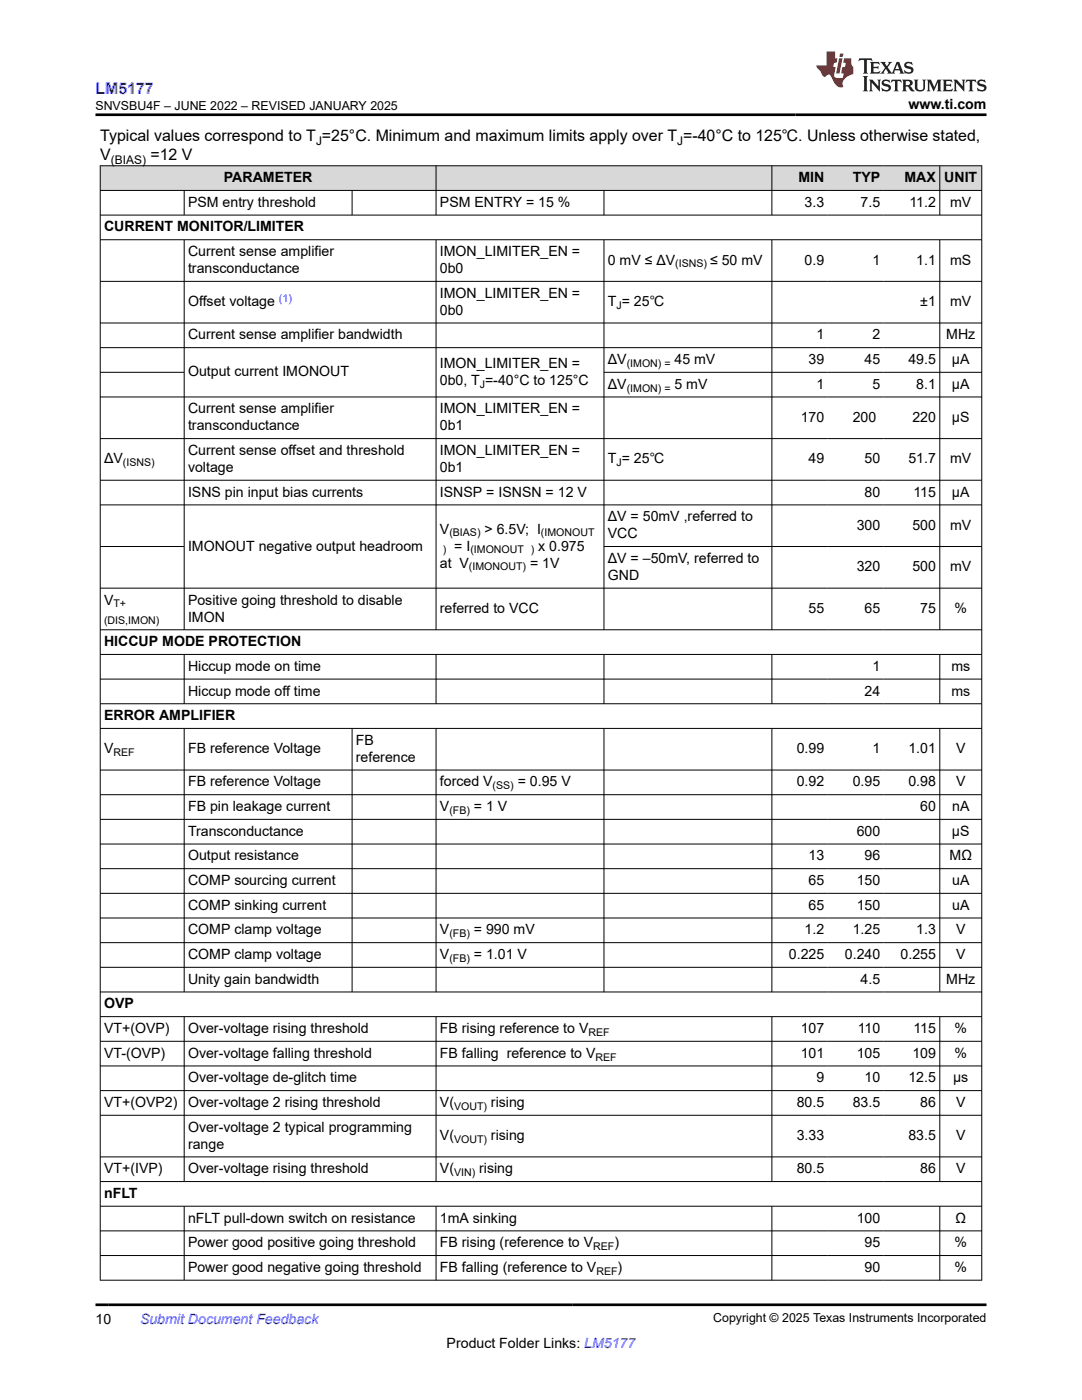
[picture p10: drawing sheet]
<svg xmlns="http://www.w3.org/2000/svg" width="216mm" height="279mm" viewBox="0 0 216 279" stroke-linecap="round" stroke-linejoin="round" font-family="sans-serif">
<defs><g id="words">
<text font-size="3.2" fill="#00f" x="19.1" y="18.7">LM5177</text>
<g font-size="3.2">
<text x="20" y="28.2">Typical values correspond to T =25°C. Minimum and maximum limits apply over T =-40°C to 125℃. Unless otherwise stated,</text>
<text x="20" y="32">V</text>
<text x="30" y="32">=12 V</text>
</g>
<g font-size="2.8">
<text x="181.3" y="21.8">www.ti.com</text>
<text x="37.5" y="41.3">PSM entry threshold</text>
<text x="44.7" y="36.4">PARAMETER</text>
<text x="87.8" y="41.3">PSM ENTRY = 15 %</text>
<text x="159.3" y="36.4">MIN</text>
<text x="160.6" y="41.3">3.3</text>
<text x="170.2" y="36.4">TYP</text>
<text x="171.7" y="41.3">7.5</text>
<text x="180.5" y="36.4">MAX</text>
<text x="181.5" y="41.3">11.2</text>
<text x="188.4" y="36.4">UNIT</text>
<text x="189.6" y="41.3">mV</text>
<text x="20.8" y="46.2">CURRENT MONITOR/LIMITER</text>
<text x="37.5" y="51.1">Current sense amplifier</text>
<text x="87.8" y="51.1">IMON_LIMITER_EN =</text>
<text x="121.3" y="52.8">0 mV ≤ ΔV</text>
<text x="141.7" y="52.8">≤ 50 mV</text>
<text x="160.6" y="52.8">0.9</text>
<text x="174.1" y="52.8">1</text>
<text x="182.8" y="52.8">1.1</text>
<text x="189.6" y="52.8">mS</text>
<text x="37.5" y="54.5">transconductance</text>
<text x="87.8" y="54.5">0b0</text>
<text x="87.8" y="59.4">IMON_LIMITER_EN =</text>
<text x="37.5" y="61.1">Offset voltage</text>
<text x="87.8" y="62.8">0b0</text>
<text x="121.3" y="61.1">T = 25℃</text>
<text x="183.6" y="61.1">±1</text>
<text x="189.6" y="61.1">mV</text>
<text x="37.5" y="67.7">Current sense amplifier bandwidth</text>
<text x="162.9" y="67.7">1</text>
<text x="174.1" y="67.7">2</text>
<text x="188.8" y="67.7">MHz</text>
<text x="37.5" y="75.1">Output current IMONOUT</text>
<text x="87.8" y="73.4">IMON_LIMITER_EN =</text>
<text x="87.8" y="76.8">0b0, T =-40°C to 125°C</text>
<text x="121.3" y="72.7">ΔV</text>
<text x="121.3" y="77.6">ΔV</text>
<text x="134.6" y="72.7">45 mV</text>
<text x="134.6" y="77.6">5 mV</text>
<text x="161.3" y="72.7">39</text>
<text x="162.9" y="77.6">1</text>
<text x="172.5" y="72.7">45</text>
<text x="174.1" y="77.6">5</text>
<text x="181.3" y="72.7">49.5</text>
<text x="182.8" y="77.6">8.1</text>
<text x="190" y="72.7">µA</text>
<text x="190" y="77.6">µA</text>
<text x="37.5" y="82.5">Current sense amplifier</text>
<text x="87.8" y="82.5">IMON_LIMITER_EN =</text>
<text x="37.5" y="85.9">transconductance</text>
<text x="87.8" y="85.9">0b1</text>
<text x="159.8" y="84.2">170</text>
<text x="170.2" y="84.2">200</text>
<text x="182" y="84.2">220</text>
<text x="190" y="84.2">µS</text>
<text x="20.8" y="92.5">ΔV</text>
<text x="37.5" y="90.8">Current sense offset and threshold</text>
<text x="37.5" y="94.2">voltage</text>
<text x="87.8" y="90.8">IMON_LIMITER_EN =</text>
<text x="87.8" y="94.2">0b1</text>
<text x="121.3" y="92.5">T = 25℃</text>
<text x="161.3" y="92.5">49</text>
<text x="172.5" y="92.5">50</text>
<text x="181.3" y="92.5">51.7</text>
<text x="189.6" y="92.5">mV</text>
<text x="37.5" y="99.1">ISNS pin input bias currents</text>
<text x="87.8" y="99.1">ISNSP = ISNSN = 12 V</text>
<text x="172.5" y="99.1">80</text>
<text x="182.3" y="99.1">115</text>
<text x="190" y="99.1">µA</text>
<text x="87.8" y="106.5">V</text>
<text x="96.7" y="106.5">&gt; 6.5V; I</text>
<text x="121.3" y="104">ΔV = 50mV ,referred to</text>
<text x="121.3" y="107.4">VCC</text>
<text x="170.9" y="105.7">300</text>
<text x="182" y="105.7">500</text>
<text x="189.6" y="105.7">mV</text>
<text x="37.5" y="109.9">IMONOUT negative output headroom</text>
<text x="87.8" y="113.3">at V</text>
<text x="90.6" y="109.9">= I</text>
<text x="105.8" y="113.3">= 1V</text>
<text x="107.4" y="109.9">x 0.975</text>
<text x="121.3" y="112.3">ΔV = –50mV, referred to</text>
<text x="121.3" y="115.7">GND</text>
<text x="170.9" y="114">320</text>
<text x="182" y="114">500</text>
<text x="189.6" y="114">mV</text>
<text x="20.8" y="120.7">V</text>
<text x="37.5" y="120.7">Positive going threshold to disable</text>
<text x="37.5" y="124">IMON</text>
<text x="87.8" y="122.3">referred to VCC</text>
<text x="161.3" y="122.3">55</text>
<text x="172.5" y="122.3">65</text>
<text x="183.6" y="122.3">75</text>
<text x="190.5" y="122.3">%</text>
<text x="20.8" y="129">HICCUP MODE PROTECTION</text>
<text x="37.5" y="133.9">Hiccup mode on time</text>
<text x="174.1" y="133.9">1</text>
<text x="189.8" y="133.9">ms</text>
<text x="20.8" y="143.7">ERROR AMPLIFIER</text>
<text x="37.5" y="138.8">Hiccup mode off time</text>
<text x="172.5" y="138.8">24</text>
<text x="189.8" y="138.8">ms</text>
<text x="71" y="148.6">FB</text>
<text x="20.8" y="150.3">V</text>
<text x="37.5" y="150.3">FB reference Voltage</text>
<text x="71" y="152">reference</text>
<text x="159" y="150.3">0.99</text>
<text x="174.1" y="150.3">1</text>
<text x="181.3" y="150.3">1.01</text>
<text x="190.8" y="150.3">V</text>
<text x="37.5" y="157">FB reference Voltage</text>
<text x="37.5" y="161.9">FB pin leakage current</text>
<text x="87.8" y="157">forced V</text>
<text x="87.8" y="161.9">V</text>
<text x="94.6" y="161.9">= 1 V</text>
<text x="103.3" y="157">= 0.95 V</text>
<text x="159" y="157">0.92</text>
<text x="170.2" y="157">0.95</text>
<text x="181.3" y="157">0.98</text>
<text x="183.6" y="161.9">60</text>
<text x="190" y="161.9">nA</text>
<text x="190.8" y="157">V</text>
<text x="37.5" y="166.8">Transconductance</text>
<text x="170.9" y="166.8">600</text>
<text x="190" y="166.8">µS</text>
<text x="37.5" y="171.7">Output resistance</text>
<text x="161.3" y="171.7">13</text>
<text x="172.5" y="171.7">96</text>
<text x="189.5" y="171.7">MΩ</text>
<text x="37.5" y="176.6">COMP sourcing current</text>
<text x="161.3" y="176.6">65</text>
<text x="170.9" y="176.6">150</text>
<text x="190" y="176.6">uA</text>
<text x="37.5" y="181.6">COMP sinking current</text>
<text x="161.3" y="181.6">65</text>
<text x="170.9" y="181.6">150</text>
<text x="190" y="181.6">uA</text>
<text x="37.5" y="186.5">COMP clamp voltage</text>
<text x="37.5" y="191.4">COMP clamp voltage</text>
<text x="87.8" y="186.5">V</text>
<text x="87.8" y="191.4">V</text>
<text x="94.6" y="186.5">= 990 mV</text>
<text x="94.6" y="191.4">= 1.01 V</text>
<text x="157.4" y="191.4">0.225</text>
<text x="160.6" y="186.5">1.2</text>
<text x="168.6" y="191.4">0.240</text>
<text x="170.2" y="186.5">1.25</text>
<text x="179.7" y="191.4">0.255</text>
<text x="182.8" y="186.5">1.3</text>
<text x="190.8" y="186.5">V</text>
<text x="190.8" y="191.4">V</text>
<text x="37.5" y="196.3">Unity gain bandwidth</text>
<text x="171.7" y="196.3">4.5</text>
<text x="188.8" y="196.3">MHz</text>
<text x="20.8" y="201.2">OVP</text>
<text x="20.8" y="206.2">VT+(OVP)</text>
<text x="37.5" y="206.2">Over-voltage rising threshold</text>
<text x="87.8" y="206.2">FB rising reference to V</text>
<text x="159.8" y="206.2">107</text>
<text x="171.2" y="206.2">110</text>
<text x="182.3" y="206.2">115</text>
<text x="190.5" y="206.2">%</text>
<text x="20.8" y="211.1">VT-(OVP)</text>
<text x="37.5" y="211.1">Over-voltage falling threshold</text>
<text x="87.8" y="211.1">FB falling reference to V</text>
<text x="159.8" y="211.1">101</text>
<text x="170.9" y="211.1">105</text>
<text x="182" y="211.1">109</text>
<text x="190.5" y="211.1">%</text>
<text x="20.8" y="220.9">VT+(OVP2)</text>
<text x="37.5" y="216">Over-voltage de-glitch time</text>
<text x="37.5" y="220.9">Over-voltage 2 rising threshold</text>
<text x="87.8" y="220.9">V(</text>
<text x="98" y="220.9">rising</text>
<text x="159" y="220.9">80.5</text>
<text x="162.9" y="216">9</text>
<text x="170.2" y="220.9">83.5</text>
<text x="172.5" y="216">10</text>
<text x="181.3" y="216">12.5</text>
<text x="183.6" y="220.9">86</text>
<text x="190.2" y="216">µs</text>
<text x="190.8" y="220.9">V</text>
<text x="37.5" y="225.9">Over-voltage 2 typical programming</text>
<text x="87.8" y="227.5">V(</text>
<text x="98" y="227.5">rising</text>
<text x="159" y="227.5">3.33</text>
<text x="181.3" y="227.5">83.5</text>
<text x="190.8" y="227.5">V</text>
<text x="37.5" y="229.2">range</text>
<text x="20.8" y="234.2">VT+(IVP)</text>
<text x="20.8" y="239.1">nFLT</text>
<text x="37.5" y="234.2">Over-voltage rising threshold</text>
<text x="87.8" y="234.2">V(</text>
<text x="95.6" y="234.2">rising</text>
<text x="159" y="234.2">80.5</text>
<text x="183.6" y="234.2">86</text>
<text x="190.8" y="234.2">V</text>
<text x="37.5" y="244">nFLT pull-down switch on resistance</text>
<text x="87.8" y="244">1mA sinking</text>
<text x="170.9" y="244">100</text>
<text x="190.7" y="244">Ω</text>
<text x="37.5" y="248.9">Power good positive going threshold</text>
<text x="87.8" y="248.9">FB rising (reference to V</text>
<text x="122.6" y="248.9">)</text>
<text x="172.5" y="248.9">95</text>
<text x="190.5" y="248.9">%</text>
<text x="37.5" y="253.8">Power good negative going threshold</text>
<text x="87.8" y="253.8">FB falling (reference to V</text>
<text x="123.2" y="253.8">)</text>
<text x="172.5" y="253.8">90</text>
<text x="190.5" y="253.8">%</text>
<text x="19.1" y="264.2">10</text>
<text x="89.1" y="269">Product Folder Links: LM5177</text>
</g>
<text font-size="2.8" fill="#00f" x="27.9" y="264.2">Submit Document Feedback</text>
<g font-size="2.5">
<text x="19.1" y="21.9">SNVSBU4F – JUNE 2022 – REVISED JANUARY 2025</text>
<text x="142.3" y="263.9">Copyright © 2025 Texas Instruments Incorporated</text>
</g>
<g font-size="2.4">
<text x="63.1" y="28.9">J</text>
<text x="135.1" y="28.9">J</text>
<text x="22.1" y="32.7">(BIAS)</text>
</g>
<g font-size="2.1">
<text x="134.8" y="53.4">(ISNS)</text>
<text x="123" y="61.7">J</text>
<text x="95.7" y="77.4">J</text>
<text x="125" y="73.2">(IMON) =</text>
<text x="125" y="78.1">(IMON) =</text>
<text x="24.5" y="93.1">(ISNS)</text>
<text x="123" y="93.1">J</text>
<text x="89.7" y="107.1">(BIAS)</text>
<text x="107.9" y="107.1">(IMONOUT</text>
<text x="88.4" y="110.4">)</text>
<text x="93.6" y="113.8">(IMONOUT)</text>
<text x="93.9" y="110.4">(IMONOUT )</text>
<text x="20.8" y="124.6">(DIS,IMON)</text>
<text x="22.6" y="121.2">T+</text>
<text x="22.6" y="150.9">REF</text>
<text x="98.3" y="157.5">(SS)</text>
<text x="89.7" y="162.4">(FB)</text>
<text x="89.7" y="187">(FB)</text>
<text x="89.7" y="192">(FB)</text>
<text x="117.4" y="206.7">REF</text>
<text x="118.8" y="211.7">REF</text>
<text x="90.6" y="221.5">VOUT)</text>
<text x="90.6" y="228.1">VOUT)</text>
<text x="90.6" y="234.7">VIN)</text>
<text x="118.4" y="249.5">REF</text>
<text x="119" y="254.4">REF</text>
</g>
<text font-size="2.1" fill="#00f" x="55.7" y="60.2">(1)</text>
</g></defs>
<g fill="#d8d8d8">
<path d="M20 33.1h175.9v4.9h-175.9z" fill-rule="evenodd"/>
<path d="M20.1 33.1h66.8v4.8h-66.8z" fill-rule="evenodd"/>
<path d="M87.1 33.1h66.9v4.8h-66.9z" fill-rule="evenodd"/>
<path d="M154.1 33.1h11.1v4.8h-11.1z" fill-rule="evenodd"/>
<path d="M165.2 33.1h11.2v4.8h-11.2z" fill-rule="evenodd"/>
<path d="M176.4 33.1h11.1v4.8h-11.1z" fill-rule="evenodd"/>
<path d="M187.6 33.1h8.2v4.8h-8.2z" fill-rule="evenodd"/>
</g>
<g fill="none" stroke="#000" stroke-width=".2">
<path d="M19.9 33.1h176.1M19.9 38h176.1M20 33v222.6M36.8 38v5M70.3 38v5M87 33v10M120.5 38v5M154 33v10M187.5 33v10M195.9 33v222.6M19.9 42.9h176.1M19.9 47.8h176.1"/>
<path d="M19.9 56.2h176.1M36.8 47.8v77.9M87 47.8v77.9M120.5 47.8v77.9M154 47.8v77.9M187.5 47.8v77.9M19.9 64.5h176.1M19.9 69.4h176.1M19.9 74.3h16.9M19.9 79.2h176.1M120.5 74.3h75.5M19.9 87.5h176.1"/>
<path d="M19.9 95.8h176.1M19.9 100.8h176.1M19.9 109.1h16.9M19.9 117.4h176.1M120.5 109.1h75.5M19.9 125.7h176.1M19.9 130.6h176.1M19.9 135.5h176.1M36.8 130.6v9.9M87 130.6v9.9M120.5 130.6v9.9M154 130.6v9.9"/>
<path d="M187.5 130.6v9.9M19.9 140.4h176.1M19.9 145.4h176.1M19.9 153.7h176.1M19.9 158.6h176.1M36.8 145.4v52.6M70.3 145.4v52.6M87 145.4v52.6M120.5 145.4v52.6M154 145.4v52.6M187.5 145.4v52.6M19.9 163.5h176.1"/>
<path d="M19.9 168.4h176.1M19.9 173.4h176.1M19.9 178.3h176.1M19.9 183.2h176.1M19.9 188.1h176.1M19.9 193h176.1M19.9 198h176.1M19.9 202.9h176.1M19.9 207.8h176.1M19.9 212.7h176.1M19.9 217.7h176.1M36.8 202.9v33"/>
<path d="M87 202.9v33M154 202.9v33M187.5 202.9v33M19.9 222.6h176.1M19.9 230.9h176.1M19.9 235.8h176.1M19.9 240.7h176.1M19.9 245.6h176.1M19.9 250.6h176.1M19.9 255.5h176.1M36.8 240.7v14.9M87 240.7v14.9"/>
<path d="M154 240.7v14.9M187.5 240.7v14.9"/>
</g>
<path d="M171.5 11.6l-.2 .6 .5-.2h.6v.1v2.2l-.2 .4h1l-.2-.4v-2.2v-.1h.5l.6 .2-.2-.6zM173.6 12.4l.2 .3v1.6l-.2 .4h1.9l.1-.6a1.08 1.08 0 0 1-1.3 .2v-.7h.6l.4 .2v-.7l-.4 .2h-.6v-.5l.2-.2a1 1 0 0 1 1 .3l-.1-.5zM175.7 12.4l.9 1.1-1 1.2h.9l-.2-.2 .5-.8 .4 .8-.2 .2h1.6l-.2-.2 .2-.5h.9l.1 .5-.1 .2h.9l-.2-.4-.8-1.9h-.5l-.9 2.1-.9-1.1 .9-1h-.8l.2 .2-.4 .6-.4-.6 .2-.2zM179 12.8l.4 1h-.7zM180.7 12.5a.65 .65 0 0 0-.2 .7 .65 .65 0 0 0 .6 .5l.6 .1 .1 .3a.79 .79 0 0 1-.7 .4 .79 .79 0 0 1-.7-.5l.1 .7 .2-.1a.93 .93 0 0 0 1.1 0 .93 .93 0 0 0 .4-.9 1.46 1.46 0 0 0-1.2-.6l-.1-.3a1.09 1.09 0 0 1 1.2 .2l-.2-.6-.1 .1-.5-.2zM172.2 15.2l.2 .4v2.2l-.2 .4h1l-.2-.4v-2.2l.2-.4zM173.4 15.9l.2 .4v1.5l-.2 .4h.8l-.3-.4 .1-1.3 1.6 1.8v-2l.2-.4h-.7l.1 .2 .1 1.1-1.2-1.3zM176.2 16a.65 .65 0 0 0-.2 .8 .65 .65 0 0 0 .6 .4l.6 .2 .1 .2a.79 .79 0 0 1-.7 .4 .79 .79 0 0 1-.7-.5l.1 .7 .2-.1a.93 .93 0 0 0 1.1 .1 .93 .93 0 0 0 .4-1 1.46 1.46 0 0 0-1.2-.5l-.1-.4a1.09 1.09 0 0 1 1.2 .2l-.1-.6-.2 .1-.5-.1zM177.9 15.9l-.1 .6a.63 .63 0 0 1 .8-.3v1.6l-.3 .4h1l-.2-.4v-1.6a.66 .66 0 0 1 .8 .3l-.1-.6zM180 15.9l.2 .4v1.5l-.2 .4h1l-.2-.2-.1-.7h.5l.1 .2a.79 .79 0 0 0 1.2 .6l-1-.9a.61 .61 0 0 0 .6-.6 .61 .61 0 0 0-.5-.7zM180.8 16.2h.1a.47 .47 0 0 1 .5 .1 .47 .47 0 0 1 .1 .5l-.1 .1-.7 .1zM182.3 15.9l.2 .2a2.27 2.27 0 0 0 .4 2 1.04 1.04 0 0 0 1.7-.7v-1.3l.2-.2h-.8l.2 .4v1.1a.6 .6 0 0 1-.6 .6 .6 .6 0 0 1-.6-.6v-1.1l.3-.4zM184.9 15.9l.2 .4v1.5l-.2 .4h.8l-.3-.4v-1.4l.9 1.9 .9-1.9v1.4l-.3 .4h1l-.2-.4v-1.5l.2-.4h-.8l-.7 1.5-.6-1.5zM188.1 15.9l.2 .4v1.5l-.2 .4h1.9l.1-.6a1.09 1.09 0 0 1-1.3 .2v-.7h.6l.4 .2v-.6l-.4 .2h-.6v-.6l.2-.1a1.01 1.01 0 0 1 1 .3l-.1-.6zM190.2 15.9l.3 .4v1.5l-.3 .4h.8l-.2-.4v-1.3l1.6 1.8v-2l.2-.4h-.7l.2 .2v1.1l-1.2-1.3zM192.8 15.9l-.1 .6a.63 .63 0 0 1 .8-.3v1.6l-.3 .4h1l-.2-.4v-1.6a.66 .66 0 0 1 .8 .3l-.1-.6zM195.2 16a.65 .65 0 0 0-.2 .8 .65 .65 0 0 0 .6 .4l.6 .2 .2 .2a.79 .79 0 0 1-.7 .4 .79 .79 0 0 1-.7-.5l.1 .7 .2-.1a.93 .93 0 0 0 1 .1 .93 .93 0 0 0 .5-1 1.46 1.46 0 0 0-1.3-.5v-.4a1.09 1.09 0 0 1 1.2 .2l-.2-.6-.2 .1-.5-.1z" fill="#231f20"/>
<path d="M164.9 10.3v2.7h-2l.1 .4 .8 1a.95 .95 0 0 0 1 .9 .59 .59 0 0 1 .5-.4 .59 .59 0 0 1 .5 .3l.4 .8a1.59 1.59 0 0 0 2.1 1.4 1.61 1.61 0 0 1 1-2.3l1-.3-.1-1.5a1.59 1.59 0 0 1-.3-1.7h-1.5l-.2 .9h.6l-.2 .9h-.5l-.2 .9v.3l.4 .1-.1 .9h-.7a.73 .73 0 0 1-1-.7l.3-1.5h-.5l.1-.9h.5l.2-.9h-.5v-1.3zM167.4 11.6l-.6 3.1h.7l.6-3.1zM167.6 10.7l-.1 .6h.7l.1-.6z" fill="#ed1c24"/>
<path d="M19.1 22.9h177.8M19.1 260.4h177.8" fill="none" stroke="#000" stroke-width=".53"/>
<use href="#words"/>
</svg>
